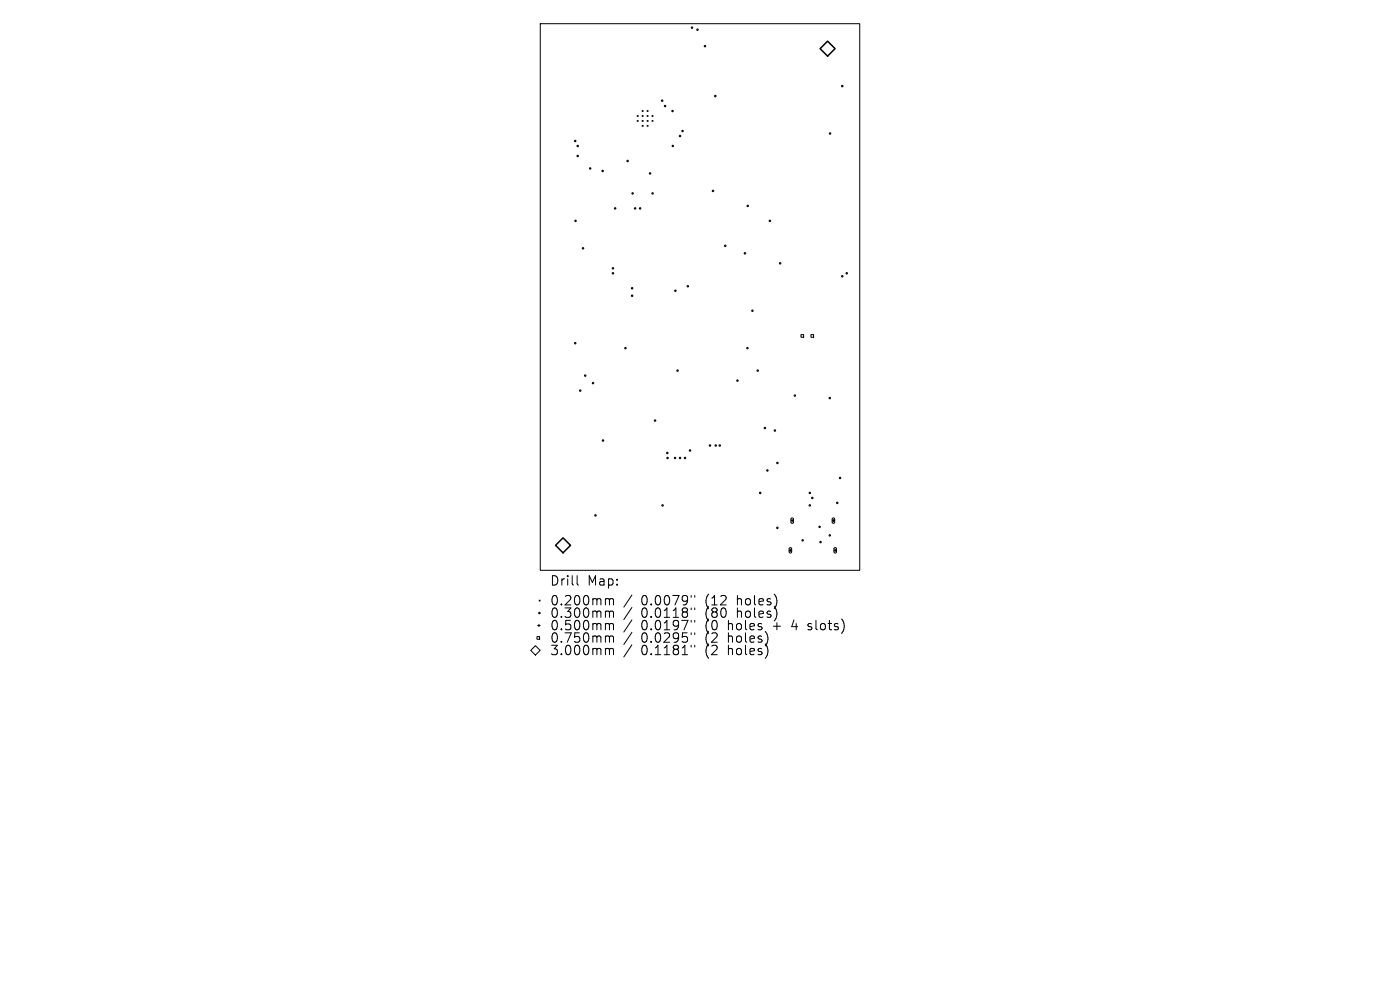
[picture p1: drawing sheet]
<svg xmlns="http://www.w3.org/2000/svg" width="297mm" height="210mm" viewBox="0 0 297 210" stroke-linecap="round" stroke-linejoin="round" font-family="sans-serif">
<defs><g id="words">
<g font-size="2.8">
<text x="116.6" y="124.5">Drill</text>
<text x="124.6" y="124.5">Map:</text>
<text x="116.6" y="128.7">0.200mm</text>
<text x="116.6" y="131.3">0.300mm</text>
<text x="136" y="128.7">0.0079&quot;</text>
<text x="136" y="131.3">0.0118&quot;</text>
<text x="149.8" y="128.7">(12</text>
<text x="149.8" y="131.3">(80</text>
<text x="156.6" y="128.7">holes)</text>
<text x="156.6" y="131.3">holes)</text>
<text x="116.6" y="134">0.500mm</text>
<text x="116.6" y="136.6">0.750mm</text>
<text x="136" y="134">0.0197&quot;</text>
<text x="136" y="136.6">0.0295&quot;</text>
<text x="149.8" y="134">(0</text>
<text x="149.8" y="136.6">(2</text>
<text x="154.7" y="134">holes</text>
<text x="154.7" y="136.6">holes)</text>
<text x="164.4" y="134">+</text>
<text x="168.6" y="134">4</text>
<text x="172.3" y="134">slots)</text>
<text x="116.6" y="139.3">3.000mm</text>
<text x="136" y="139.3">0.1181&quot;</text>
<text x="149.8" y="139.3">(2</text>
<text x="154.7" y="139.3">holes)</text>
</g>
</g></defs>
<g fill="none" stroke="#000" stroke-width=".21">
<path d="M114.6 5h67.8v116h-67.8zM135.2 24.5l.2 .2M135.2 25.5l.2 .3M135.4 24.5l-.2 .2M135.4 25.5l-.2 .3M136.2 25.5l.2 .3M136.2 26.6l.2 .2M136.2 23.4l.2 .3M136.2 24.5l.2 .2M136.4 23.4l-.2 .3M136.4 24.5l-.2 .2M136.4 25.5l-.2 .3"/>
<path d="M136.4 26.6l-.2 .2M137.3 26.6l.2 .2M137.3 24.5l.2 .2M137.3 25.5l.2 .3M137.3 23.4l.2 .3M137.5 23.4l-.2 .3M137.5 24.5l-.2 .2M137.5 25.5l-.2 .3M137.5 26.6l-.2 .2M138.3 25.5l.2 .3M138.3 24.5l.2 .2M138.5 24.5l-.2 .2"/>
<path d="M138.5 25.5l-.2 .3M169.9 71h.6v.5h-.6zM172 71h.6v.5h-.6zM167.4 116.7h.5M167.5 116.2h.2l.2 .2v.7l-.2 .2-.3-.2zM167.7 116.5v.5M167.8 110.4h.5M167.9 109.9h.2l.2 .2v.7l-.2 .2-.3-.2zM168.1 110.2v.5M176.5 110.4h.6M176.6 109.9h.3l.2 .2v.7l-.2 .2-.4-.2zM176.8 110.2v.5"/>
<path d="M176.9 116.7h.6M177 116.2h.3l.1 .2v.7l-.1 .2-.4-.2zM177.2 116.5v.5M112.6 138l1-1 1 1-1 1zM113.9 135h.6v.6h-.6zM114.1 132.7h.5M114.3 132.4v.5M114.4 127.3l.2 .2M114.6 127.3l-.2 .2M122.4 122.1v1.7l.3 .3M128.7 127h.3l.3 .3M128.7 129.6h.3l.3 .3"/>
<path d="M128.7 132.3h.3l.3 .3M128.7 134.9h.3l.3 .3M128.7 137.5h.3l.3 .3M129.3 127.3l.3-.3 .5 .1v1.2M129.3 127.3v1M129.3 129.9v1.1M129.3 132.6v1M129.3 135.2v1M129.3 137.8v1.1M129.3 129.9l.3-.3 .5 .1v1.3M129.3 132.6l.3-.3 .5 .1v1.2M129.3 135.2l.3-.3 .5 .1v1.2"/>
<path d="M129.3 137.8l.3-.3 .5 .1v1.3M134.1 126.2l-1.8 2.6M134.1 128.9l-1.8 2.5M134.1 131.5l-1.8 2.6M134.1 134.1l-1.8 2.6M134.1 136.8l-1.8 2.6M146.6 126.3v.4M146.6 129v.3M146.6 131.6v.4M146.6 134.2v.4M146.6 136.9v.4M147.4 126.3v.4"/>
<path d="M147.4 129v.3M147.4 131.6v.4M147.4 134.2v.4M147.4 136.9v.4M171.4 133.5l.2 .1M171.5 132.4v.4"/>
<circle cx="146.8" cy="5.9" r=".16"/>
<circle cx="148" cy="6.3" r=".16"/>
<circle cx="149.6" cy="9.8" r=".16"/>
<circle cx="178.7" cy="18.3" r=".16"/>
<circle cx="122" cy="29.9" r=".16"/>
<circle cx="122.6" cy="31" r=".16"/>
<circle cx="122.6" cy="33.1" r=".16"/>
<circle cx="125.2" cy="35.7" r=".16"/>
<circle cx="127.9" cy="36.3" r=".16"/>
<circle cx="133.1" cy="34.1" r=".16"/>
<circle cx="137.9" cy="36.8" r=".16"/>
<circle cx="140.5" cy="21.4" r=".16"/>
<circle cx="141.1" cy="22.5" r=".16"/>
<circle cx="142.7" cy="23.6" r=".16"/>
<circle cx="142.7" cy="31" r=".16"/>
<circle cx="144.3" cy="28.9" r=".16"/>
<circle cx="144.8" cy="27.8" r=".16"/>
<circle cx="151.7" cy="20.4" r=".16"/>
<circle cx="176.1" cy="28.3" r=".16"/>
<circle cx="122.1" cy="46.9" r=".16"/>
<circle cx="123.7" cy="52.7" r=".16"/>
<circle cx="130" cy="58" r=".16"/>
<circle cx="130" cy="56.9" r=".16"/>
<circle cx="130.5" cy="44.2" r=".16"/>
<circle cx="134.2" cy="41" r=".16"/>
<circle cx="134.7" cy="44.2" r=".16"/>
<circle cx="135.8" cy="44.2" r=".16"/>
<circle cx="138.4" cy="41" r=".16"/>
<circle cx="151.3" cy="40.5" r=".16"/>
<circle cx="153.9" cy="52.1" r=".16"/>
<circle cx="158" cy="53.7" r=".16"/>
<circle cx="158.6" cy="43.7" r=".16"/>
<circle cx="163.3" cy="46.9" r=".16"/>
<circle cx="165.5" cy="55.9" r=".16"/>
<circle cx="178.7" cy="58.6" r=".16"/>
<circle cx="179.6" cy="58" r=".16"/>
<circle cx="122" cy="72.8" r=".16"/>
<circle cx="124.1" cy="79.7" r=".16"/>
<circle cx="132.7" cy="73.9" r=".16"/>
<circle cx="134.1" cy="61.1" r=".16"/>
<circle cx="134.1" cy="62.7" r=".16"/>
<circle cx="143.3" cy="61.7" r=".16"/>
<circle cx="143.7" cy="78.6" r=".16"/>
<circle cx="145.9" cy="60.7" r=".16"/>
<circle cx="158.6" cy="73.9" r=".16"/>
<circle cx="159.6" cy="65.9" r=".16"/>
<circle cx="160.7" cy="78.6" r=".16"/>
<circle cx="123.1" cy="82.9" r=".16"/>
<circle cx="125.8" cy="81.3" r=".16"/>
<circle cx="127.9" cy="93.4" r=".16"/>
<circle cx="139" cy="89.2" r=".16"/>
<circle cx="141.6" cy="96.1" r=".16"/>
<circle cx="141.6" cy="97.2" r=".16"/>
<circle cx="143.2" cy="97.2" r=".16"/>
<circle cx="144.3" cy="97.2" r=".16"/>
<circle cx="145.3" cy="97.2" r=".16"/>
<circle cx="146.4" cy="95.6" r=".16"/>
<circle cx="150.6" cy="94.5" r=".16"/>
<circle cx="151.8" cy="94.5" r=".16"/>
<circle cx="152.7" cy="94.5" r=".16"/>
<circle cx="156.4" cy="80.7" r=".16"/>
<circle cx="162.3" cy="90.8" r=".16"/>
<circle cx="162.8" cy="99.8" r=".16"/>
<circle cx="164.4" cy="91.3" r=".16"/>
<circle cx="164.9" cy="98.2" r=".16"/>
<circle cx="168.6" cy="83.9" r=".16"/>
<circle cx="176" cy="84.4" r=".16"/>
<circle cx="126.3" cy="109.3" r=".16"/>
<circle cx="140.6" cy="107.2" r=".16"/>
<circle cx="161.3" cy="104.6" r=".16"/>
<circle cx="164.9" cy="112" r=".16"/>
<circle cx="170.3" cy="114.6" r=".16"/>
<circle cx="171.8" cy="107.2" r=".16"/>
<circle cx="171.8" cy="104.6" r=".16"/>
<circle cx="172.3" cy="105.6" r=".16"/>
<circle cx="173.9" cy="111.8" r=".16"/>
<circle cx="174.1" cy="115" r=".16"/>
<circle cx="176" cy="113.6" r=".16"/>
<circle cx="177.6" cy="106.7" r=".16"/>
<circle cx="178.2" cy="101.4" r=".16"/>
<circle cx="114.4" cy="130" r=".16"/>
</g>
<path d="M174 10.3l1.6-1.6 1.6 1.6-1.6 1.6zM119.4 114.1l1.6 1.6-1.6 1.6-1.5-1.6z" fill="none" stroke="#000" stroke-width=".32"/>
<use href="#words"/>
</svg>
